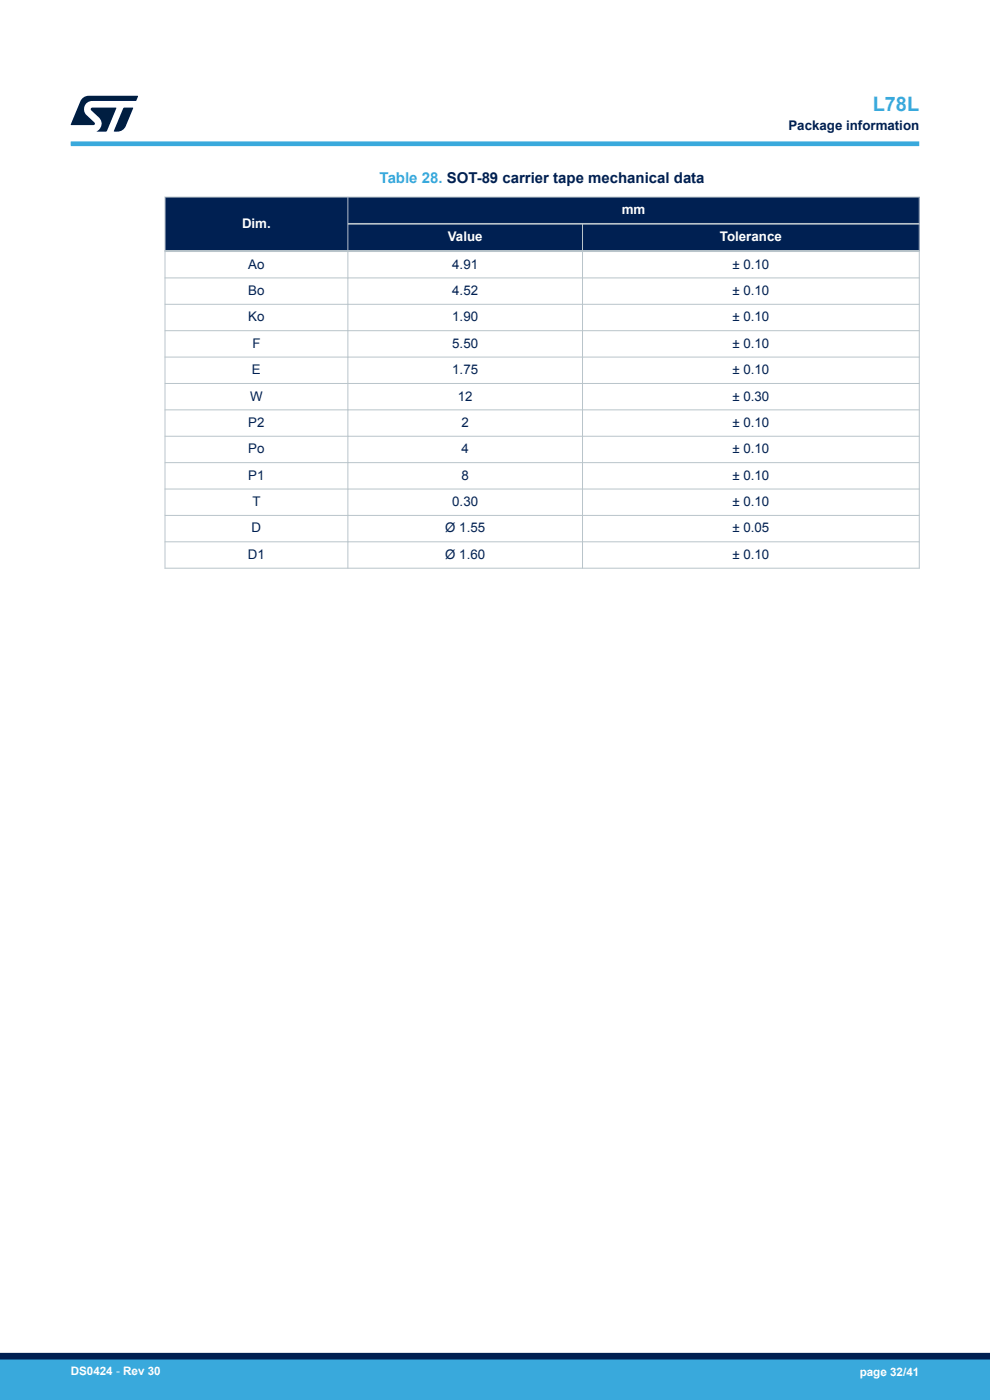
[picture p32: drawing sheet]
<svg xmlns="http://www.w3.org/2000/svg" width="210mm" height="297mm" viewBox="0 0 210 297" stroke-linecap="round" stroke-linejoin="round" font-family="sans-serif">
<defs><g id="words">
<text font-size="4.2" fill="#39a9dc" x="185.1" y="23.5">L78L</text>
<text font-size="3.2" fill="#39a9dc" x="80.5" y="38.8">Table 28. SOT-89 carrier tape mechanical data</text>
<g font-size="2.8" fill="#002052">
<text x="167.2" y="27.5">Package information</text>
<text x="52.7" y="57">Ao</text>
<text x="95.9" y="57">4.91</text>
<text x="155.4" y="57">± 0.10</text>
<text x="52.7" y="62.6">Bo</text>
<text x="95.9" y="62.6">4.52</text>
<text x="155.4" y="62.6">± 0.10</text>
<text x="52.7" y="68.2">Ko</text>
<text x="95.9" y="68.2">1.90</text>
<text x="155.4" y="68.2">± 0.10</text>
<text x="53.5" y="73.8">F</text>
<text x="95.9" y="73.8">5.50</text>
<text x="155.4" y="73.8">± 0.10</text>
<text x="53.5" y="79.4">E</text>
<text x="95.9" y="79.4">1.75</text>
<text x="155.4" y="79.4">± 0.10</text>
<text x="53.1" y="85">W</text>
<text x="97.1" y="85">12</text>
<text x="155.4" y="85">± 0.30</text>
<text x="52.7" y="90.6">P2</text>
<text x="97.9" y="90.6">2</text>
<text x="155.4" y="90.6">± 0.10</text>
<text x="52.7" y="96.2">Po</text>
<text x="52.7" y="101.8">P1</text>
<text x="97.9" y="96.2">4</text>
<text x="97.9" y="101.8">8</text>
<text x="155.4" y="96.2">± 0.10</text>
<text x="155.4" y="101.8">± 0.10</text>
<text x="53.5" y="107.4">T</text>
<text x="95.9" y="107.4">0.30</text>
<text x="155.4" y="107.4">± 0.10</text>
<text x="53.4" y="113">D</text>
<text x="94.4" y="113">Ø 1.55</text>
<text x="155.4" y="113">± 0.05</text>
<text x="52.6" y="118.6">D1</text>
<text x="94.4" y="118.6">Ø 1.60</text>
<text x="155.4" y="118.6">± 0.10</text>
</g>
<g font-size="2.8" fill="#fff">
<text x="131.9" y="45.4">mm</text>
<text x="51.3" y="48.3">Dim.</text>
<text x="95" y="51.2">Value</text>
<text x="152.7" y="51.2">Tolerance</text>
</g>
<g font-size="2.5" fill="#fff">
<text x="15" y="291.6">DS0424 - Rev 30</text>
<text x="182.4" y="291.9">page 32/41</text>
</g>
</g></defs>
<g fill="#002052">
<path d="M35 41.8h160v11.5h-160z" fill-rule="evenodd"/>
<path d="M35 41.8h160v5.7h-160z" fill-rule="evenodd"/>
<path d="M35.1 41.9h38.6v11.1h-38.6z" fill-rule="evenodd"/>
<path d="M73.9 47.7h49.6v5.3h-49.6z" fill-rule="evenodd"/>
<path d="M123.7 47.7h71.2v5.3h-71.2z" fill-rule="evenodd"/>
</g>
<g fill="none" stroke="#b9c4ca" stroke-width=".21">
<path d="M34.9 41.8h160.2M34.9 59h160.2M35 41.7v78.9M73.8 41.7v78.9M123.6 47.5v73.1M195 41.7v78.9M34.9 64.6h160.2M34.9 70.2h160.2M34.9 75.8h160.2M34.9 81.4h160.2M34.9 86.9h160.2M34.9 92.5h160.2"/>
<path d="M34.9 98.1h160.2M34.9 103.7h160.2M34.9 109.3h160.2M34.9 114.9h160.2M34.9 120.5h160.2"/>
</g>
<path d="M73.8 47.5h121.3" fill="none" stroke="#b9c4ca" stroke-width=".35"/>
<path d="M34.9 53.3h160.2" fill="none" stroke="#b9c4ca" stroke-width=".42"/>
<path d="M15 30.5h180" fill="none" stroke="#39a9dc" stroke-width="1"/>
<g fill="#001e41">
<path d="M17.6 20.8l1.2-.5 10.5 .1-.5 1h-9.2a1.74 1.74 0 0 0-1.6 1 1.74 1.74 0 0 0 .3 2l1.7 1.6 .1 .2-.1 .3h-5l2.1-5z"/>
<path d="M26.2 22.9h2.1l-1.6 3.9a1.92 1.92 0 0 1-1.8 1.1h-.7l-.1-.1z"/>
<path d="M19.4 22.9l5.2-.1 .1 .1-2.1 5h-2.1a1.85 1.85 0 0 0 .5-2.9l-1.6-1.6-.2-.2z"/>
</g>
<g fill="#39a9dc">
<path d="M0 288.4h210v8.6h-210z" fill-rule="evenodd"/>
<path d="M-.1 288.4h210.2v4.4h-210.2z" fill-rule="evenodd"/>
</g>
<path d="M0 287.7h210" fill="none" stroke="#002052" stroke-width="1.4"/>
<use href="#words"/>
</svg>
